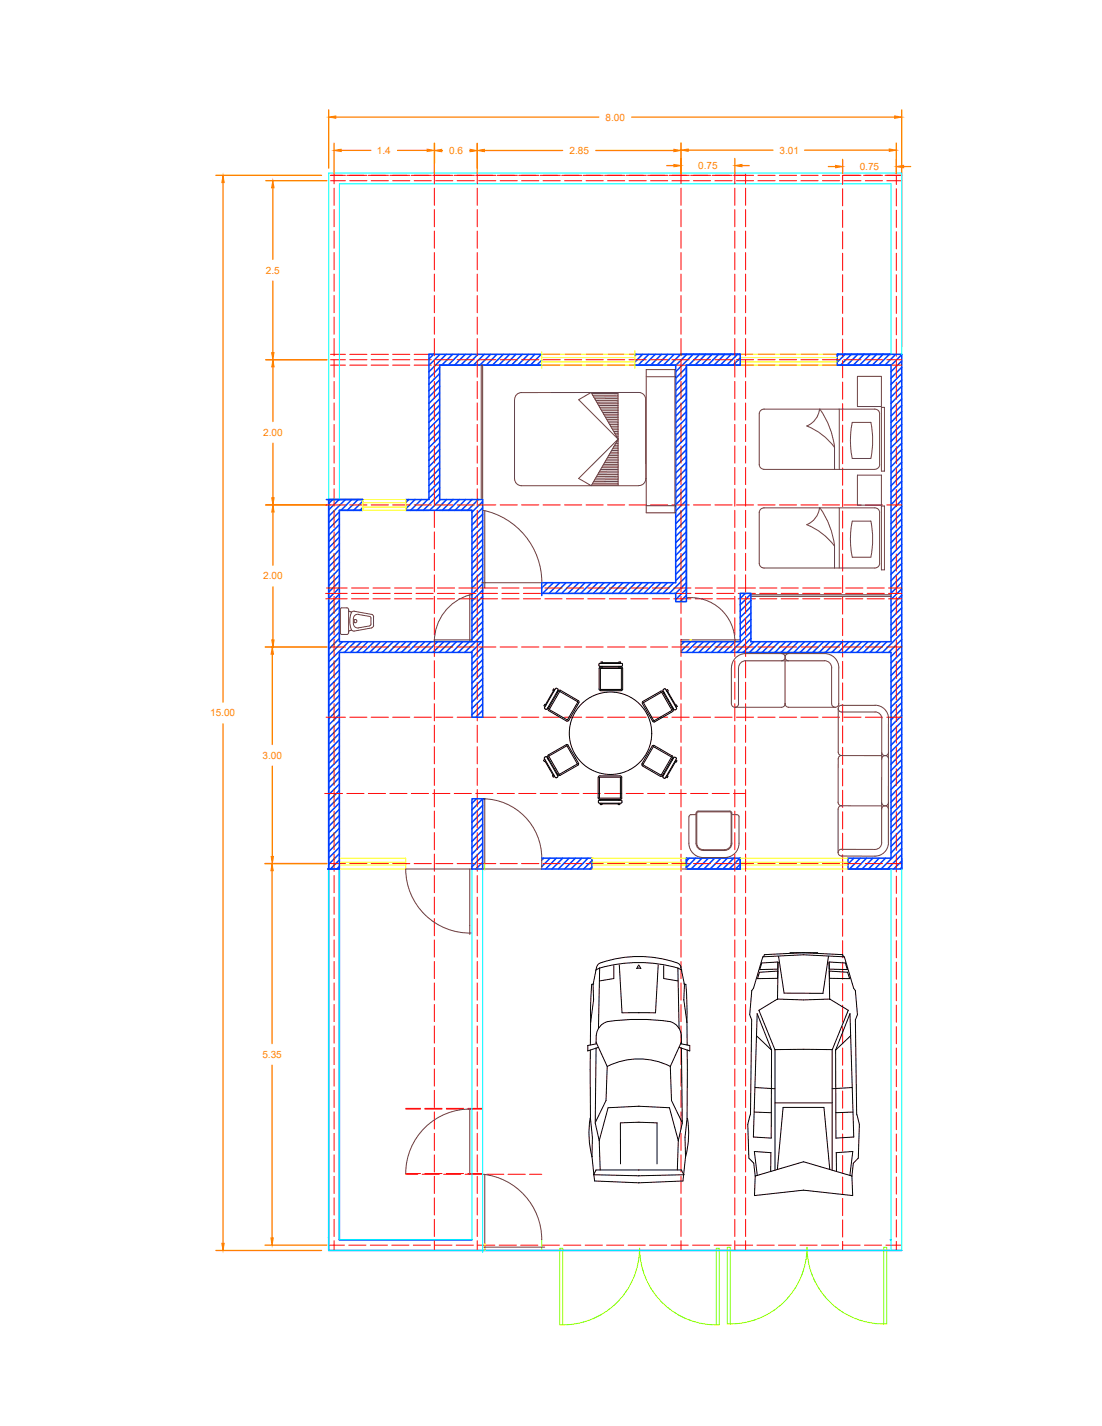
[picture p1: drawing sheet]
<svg xmlns="http://www.w3.org/2000/svg" width="216mm" height="279mm" viewBox="0 0 216 279" stroke-linecap="round" stroke-linejoin="round" font-family="sans-serif">
<defs><g id="words">
<g font-size="2" fill="#ff7f00">
<text x="118.6" y="23.6">8.00</text>
<text x="73.9" y="30.2">1.4</text>
<text x="88" y="30.2">0.6</text>
<text x="111.6" y="30.2">2.85</text>
<text x="136.8" y="33.1">0.75</text>
<text x="152.7" y="30.1">3.01</text>
<text x="168.4" y="33.3">0.75</text>
<text x="52.1" y="53.6">2.5</text>
<text x="51.6" y="85.4">2.00</text>
<text x="51.6" y="113.5">2.00</text>
<text x="41.2" y="140.4">15.00</text>
<text x="51.4" y="148.7">3.00</text>
<text x="51.4" y="207.3">5.35</text>
</g>
</g></defs>
<!-- layer: Ejes -->
<g fill="none" stroke="#f00" stroke-width=".2">
<path d="M64.8 35.4h2.9M64.8 34.4h2.9M65.5 34.1v1.9M65.5 36.9v3.3M68 34.4h3.9M68.5 35.4h3.4M72.2 34.4h3.9M72.7 35.4h3.4M76.4 34.4h3.9M76.9 35.4h3.4M80.6 34.4h3.9M81.1 35.4h3.4"/>
<path d="M84.8 34.4h3.9M85.1 34.1v1.9M85.1 36.9v3.3M85.4 35.4h3.3M89 34.4h3.9M89.6 35.4h3.3M93.2 34.4h3.9M93.5 34.1v1.9M93.5 36.9v3.3M93.8 35.4h3.3M97.4 34.4h4M98 35.4h3.4"/>
<path d="M101.6 34.4h4M102.2 35.4h3.4M105.8 34.4h4M106.4 35.4h3.4M110.1 34.4h3.9M110.6 35.4h3.4M114.2 34.4h4M114.8 35.4h3.4M118.5 34.4h3.9M119 35.4h3.4M122.7 34.4h3.9M123.2 35.4h3.4"/>
<path d="M126.9 34.4h3.9M127.5 35.4h3.3M131.1 34.4h3.9M131.6 35.4h3.4M133.4 34.1v1.9M133.4 36.9v3.3M135.3 34.4h3.9M135.9 35.4h3.3M139.5 34.4h3.9M140.1 35.4h3.3M143.7 34.4h3.9M144 34.1v1.9"/>
<path d="M144 36.9v3.3M144.3 35.4h3.3M146.1 34.1v1.9M146.1 36.9v3.3M148.5 35.4h3.4M148.5 34.4h3.4M152.7 35.4h3.4M152.7 34.4h3.4M156.9 35.4h3.4M156.9 34.4h3.4M161.1 35.4h3.4M161.1 34.4h3.4"/>
<path d="M165.1 37v3.3M165.3 35.4h3.4M168.7 34.4h-3.6v1.8M169.2 34.4h3.7M169.5 35.4h3.4M173.4 34.4h3.3M173.7 35.4h3M175.6 34.4v1.8M175.6 37v3.3M65.5 41.1v3.3M65.5 45.3v3.3M65.5 49.5v3.4"/>
<path d="M65.5 53.7v3.4M65.5 57.9v3.4M85.1 41.1v3.3M85.1 45.3v3.3M85.1 49.5v3.4M85.1 53.7v3.4M85.1 57.9v3.4M93.5 41.1v3.3M93.5 45.3v3.3M93.5 49.5v3.4M93.5 53.7v3.4M93.5 57.9v3.4"/>
<path d="M133.4 41.1v3.3M133.4 45.3v3.3M133.4 49.5v3.4M133.4 53.7v3.4M133.4 57.9v3.4M144 41.1v3.3M144 45.3v3.3M144 49.5v3.4M144 53.7v3.4M144 57.9v3.4M146.1 41.1v3.3M146.1 45.3v3.3"/>
<path d="M146.1 49.5v3.4M146.1 53.7v3.4M146.1 57.9v3.4M165.1 41.2v3.4M165.1 45.4v3.4M165.1 49.6v3.4M165.1 53.8v3.4M165.1 58v3.4M175.6 41.2v3.4M175.6 45.4v3.4M175.6 49.6v3.4M175.6 53.8v3.4"/>
<path d="M175.6 58v3.4M64.8 70.5h2.9M64.8 71.5h2.9M64.8 69.4h2.9M65.5 62.1v3.4M65.5 66.3v3.4M65.5 70.5v3.4M65.5 74.7v3.4M65.5 79v3.3M68.5 70.5h3.4M68.5 71.5h3.4M68.5 69.4h3.4"/>
<path d="M72.7 70.5h3.4M72.7 71.5h3.4M72.7 69.4h3.4M76.9 70.5h3.4M76.9 71.5h3.4M76.9 69.4h3.4M81.1 70.5h3.4M81.1 71.5h3.4M81.1 69.4h3.4M85.1 62.1v3.4M85.1 66.3v3.4M85.1 70.5v3.4"/>
<path d="M85.1 74.7v3.4M85.1 79v3.3M85.4 70.5h3.3M85.4 71.5h3.3M85.4 69.4h3.3M89.6 70.5h3.3M89.6 71.5h3.3M89.6 69.4h3.3M93.5 62.1v3.4M93.5 66.3v3.4M93.5 70.5v3.4M93.5 74.7v3.4"/>
<path d="M93.5 79v3.3M93.8 70.5h3.3M93.8 71.5h3.3M93.8 69.4h3.3M98 70.5h3.4M98 71.5h3.4M98 69.4h3.4M102.2 70.5h3.4M102.2 71.5h3.4M102.2 69.4h3.4M106.4 70.5h3.4M106.4 71.5h3.4"/>
<path d="M106.4 69.4h3.4M110.6 70.5h3.4M110.6 71.5h3.4M110.6 69.4h3.4M114.8 70.5h3.4M114.8 71.5h3.4M114.8 69.4h3.4M119 70.5h3.4M119 71.5h3.4M119 69.4h3.4M123.2 70.5h3.4M123.2 71.5h3.4"/>
<path d="M123.2 69.4h3.4M127.5 70.5h3.3M127.5 71.5h3.3M127.5 69.4h3.3M131.6 70.5h3.4M131.6 71.5h3.4M131.6 69.4h3.4M133.4 62.1v3.4M133.4 66.3v3.4M133.4 70.5v3.4M133.4 74.7v3.4M133.4 79v3.3"/>
<path d="M135.9 70.5h3.3M135.9 71.5h3.3M135.9 69.4h3.3M140.1 70.5h3.3M140.1 71.5h3.3M140.1 69.4h3.3M144 62.1v3.4M144 66.3v3.4M144 70.5v3.4M144 74.7v3.4M144 79v3.3M144.3 70.5h3.3"/>
<path d="M144.3 71.5h3.3M144.3 69.4h3.3M146.1 62.1v3.4M146.1 66.3v3.4M146.1 70.5v3.4M146.1 74.7v3.4M146.1 79v3.3M148.5 70.5h3.4M148.5 71.5h3.4M148.5 69.4h3.4M152.7 70.5h3.4M152.7 71.5h3.4"/>
<path d="M152.7 69.4h3.4M156.9 70.5h3.4M156.9 71.5h3.4M156.9 69.4h3.4M161.1 70.5h3.4M161.1 71.5h3.4M161.1 69.4h3.4M165.1 62.2v3.4M165.1 66.4v3.4M165.1 70.7v3.3M165.1 74.9v3.3M165.1 79.1v3.3"/>
<path d="M165.3 70.5h3.4M165.3 71.5h3.4M165.3 69.4h3.4M169.5 70.5h3.4M169.5 71.5h3.4M169.5 69.4h3.4M173.7 70.5h3M173.7 71.5h3M173.7 69.4h3M175.6 62.2v3.4M175.6 66.4v3.4M175.6 70.7v3.3"/>
<path d="M175.6 74.9v3.3M175.6 79.1v3.3M63.8 98.9h3.9M65.5 83.2v3.3M65.5 87.4v3.3M65.5 91.6v3.4M65.5 95.8v3.4M65.5 100v3.4M68.5 98.9h3.4M72.7 98.9h3.4M76.9 98.9h3.4M81.1 98.9h3.4"/>
<path d="M85.1 83.2v3.3M85.1 87.4v3.3M85.1 91.6v3.4M85.1 95.8v3.4M85.1 100v3.4M85.4 98.9h3.3M89.6 98.9h3.3M93.5 83.2v3.3M93.5 87.4v3.3M93.5 91.6v3.4M93.5 95.8v3.4M93.5 100v3.4"/>
<path d="M93.8 98.9h3.3M98 98.9h3.4M102.2 98.9h3.4M106.4 98.9h3.4M110.6 98.9h3.4M114.8 98.9h3.4M119 98.9h3.4M123.2 98.9h3.4M127.5 98.9h3.3M131.6 98.9h3.4M133.4 83.2v3.3M133.4 87.4v3.3"/>
<path d="M133.4 91.6v3.4M133.4 95.8v3.4M133.4 100v3.4M135.9 98.9h3.3M140.1 98.9h3.3M144 83.2v3.3M144 87.4v3.3M144 91.6v3.4M144 95.8v3.4M144 100v3.4M144.3 98.9h3.3M146.1 83.2v3.3"/>
<path d="M146.1 87.4v3.3M146.1 91.6v3.4M146.1 95.8v3.4M146.1 100v3.4M148.5 98.9h3.4M152.7 98.9h3.4M156.9 98.9h3.4M161.1 98.9h3.4M165.1 83.3v3.4M165.1 87.5v3.4M165.1 91.7v3.4M165.1 95.9v3.4"/>
<path d="M165.3 98.9h3.4M169.5 98.9h3.4M173.7 98.9h3M175.6 83.3v3.4M175.6 87.5v3.4M175.6 91.7v3.4M175.6 95.9v3.4M63.8 116.3h4.2M63.8 117.3h4.2M64 115.2h4M65.5 104.2v3.4M65.5 108.4v3.4"/>
<path d="M65.5 112.6v3.4M65.5 116.8v3.4M68.9 115.2h3.3M68.9 116.3h3.3M68.9 117.3h3.3M73.1 115.2h3.3M73.1 116.3h3.3M73.1 117.3h3.3M77.3 115.2h3.4M77.3 116.3h3.4M77.3 117.3h3.4M81.5 115.2h3.4"/>
<path d="M81.5 116.3h3.4M81.5 117.3h3.4M85.1 104.2v3.4M85.1 108.4v3.4M85.1 112.6v3.4M85.1 116.8v3.4M85.7 115.2h3.4M85.7 116.3h3.4M85.7 117.3h3.4M89.9 115.2h3.4M89.9 116.3h3.4M89.9 117.3h3.4"/>
<path d="M93.5 104.2v3.4M93.5 108.4v3.4M93.5 112.6v3.4M93.5 116.8v3.4M94.1 115.2h3.4M94.1 116.3h3.4M94.1 117.3h3.4M98.3 115.2h3.4M98.3 116.3h3.4M98.3 117.3h3.4M102.5 115.2h3.4M102.5 116.3h3.4"/>
<path d="M102.5 117.3h3.4M106.8 115.2h3.3M106.8 116.3h3.3M106.8 117.3h3.3M111 115.2h3.3M111 116.3h3.3M111 117.3h3.3M115.2 115.2h3.3M115.2 116.3h3.3M115.2 117.3h3.3M119.4 115.2h3.3M119.4 116.3h3.3"/>
<path d="M119.4 117.3h3.3M123.6 115.2h3.3M123.6 116.3h3.3M123.6 117.3h3.3M127.8 115.2h3.4M127.8 116.3h3.4M127.8 117.3h3.4M132 115.2h3.4M132 116.3h3.4M132 117.3h3.4M133.4 104.2v3.4M133.4 108.4v3.4"/>
<path d="M133.4 112.6v3.4M133.4 116.8v3.4M136.2 115.2h3.4M136.2 116.3h3.4M136.2 117.3h3.4M140.4 115.2h3.4M140.4 116.3h3.4M140.4 117.3h3.4M144 104.2v3.4M144 108.4v3.4M144 112.6v3.4M144 116.8v3.4"/>
<path d="M144.6 115.2h3.4M144.6 116.3h3.4M144.6 117.3h3.4M146.1 104.2v3.4M146.1 108.4v3.4M146.1 112.6v3.4M146.1 116.8v3.4M148.8 115.2h3.4M148.8 116.3h3.4M148.8 117.3h3.4M153 115.2h3.4M153 116.3h3.4"/>
<path d="M153 117.3h3.4M157.3 115.2h3.3M157.3 116.3h3.3M157.3 117.3h3.3M161.5 115.2h3.3M161.5 116.3h3.3M161.5 117.3h3.3M165.1 100.1v3.4M165.1 104.3v3.4M165.1 108.5v3.4M165.1 112.8v3.3M165.1 117v3.3"/>
<path d="M165.7 115.2h3.3M165.7 116.3h3.3M165.7 117.3h3.3M169.9 115.2h3.4M169.9 116.3h3.4M169.9 117.3h3.4M174.1 115.2h2.6M174.1 116.3h2.6M174.1 117.3h2.6M175.6 100.1v3.4M175.6 104.3v3.4M175.6 108.5v3.4"/>
<path d="M175.6 112.8v3.3M175.6 117v3.3M64.8 126.8h2.9M65.5 121.1v3.3M65.5 125.2v3.4M65.5 129.5v3.3M65.5 133.7v3.3M65.5 137.9v3.3M68.5 126.8h3.4M72.7 126.8h3.4M76.9 126.8h3.4M81.1 126.8h3.4"/>
<path d="M85.1 121.1v3.3M85.1 125.2v3.4M85.1 129.5v3.3M85.1 133.7v3.3M85.1 137.9v3.3M85.4 126.8h3.3M89.6 126.8h3.3M93.5 121.1v3.3M93.5 125.2v3.4M93.5 129.5v3.3M93.5 133.7v3.3M93.5 137.9v3.3"/>
<path d="M93.8 126.8h3.3M98 126.8h3.4M102.2 126.8h3.4M106.4 126.8h3.4M110.6 126.8h3.4M114.8 126.8h3.4M119 126.8h3.4M123.2 126.8h3.4M127.5 126.8h3.3M131.6 126.8h3.4M133.4 121.1v3.3M133.4 125.2v3.4"/>
<path d="M133.4 129.5v3.3M133.4 133.7v3.3M133.4 137.9v3.3M135.9 126.8h3.3M140.1 126.8h3.3M144 121.1v3.3M144 125.2v3.4M144 129.5v3.3M144 133.7v3.3M144 137.9v3.3M144.3 126.8h3.3M146.1 121.1v3.3"/>
<path d="M146.1 125.2v3.4M146.1 129.5v3.3M146.1 133.7v3.3M146.1 137.9v3.3M148.5 126.8h3.4M152.7 126.8h3.4M156.9 126.8h3.4M161.1 126.8h3.4M165.1 121.2v3.3M165.1 125.4v3.3M165.1 129.6v3.3M165.1 133.8v3.4"/>
<path d="M165.1 138v3.4M165.3 126.8h3.4M169.5 126.8h3.4M173.7 126.8h3M175.6 121.2v3.3M175.6 125.4v3.3M175.6 129.6v3.3M175.6 133.8v3.4M175.6 138v3.4M63.6 155.5h3.5M63.9 140.5h3.8M65.5 142.1v3.4"/>
<path d="M65.5 146.3v3.4M65.5 150.5v3.4M65.5 154.7v3.4M65.5 158.9v3.4M68 155.5h3.3M68.5 140.5h3.4M72.2 155.5h3.3M72.7 140.5h3.4M76.4 155.5h3.3M76.9 140.5h3.4M80.6 155.5h3.4M81.1 140.5h3.4"/>
<path d="M84.8 155.5h3.3M85.1 142.1v3.4M85.1 146.3v3.4M85.1 150.5v3.4M85.1 154.7v3.4M85.1 158.9v3.4M85.4 140.5h3.3M89 155.5h3.4M89.6 140.5h3.3M93.2 155.5h3.4M93.5 142.1v3.4M93.5 146.3v3.4"/>
<path d="M93.5 150.5v3.4M93.5 154.7v3.4M93.5 158.9v3.4M93.8 140.5h3.3M97.4 155.5h3.4M98 140.5h3.4M101.6 155.5h3.4M102.2 140.5h3.4M105.8 155.5h3.4M106.4 140.5h3.4M110.1 155.5h3.3M110.6 140.5h3.4"/>
<path d="M114.2 155.5h3.4M114.8 140.5h3.4M118.5 155.5h3.3M119 140.5h3.4M122.7 155.5h3.3M123.2 140.5h3.4M126.9 155.5h3.3M127.5 140.5h3.3M131.1 155.5h3.4M131.6 140.5h3.4M133.4 142.1v3.4M133.4 146.3v3.4"/>
<path d="M133.4 150.5v3.4M133.4 154.7v3.4M133.4 158.9v3.4M135.3 155.5h3.4M135.9 140.5h3.3M139.5 155.5h3.4M140.1 140.5h3.3M143.7 155.5h2.4M144 142.1v3.4M144 146.3v3.4M144 150.5v3.4M144 154.7v3.4"/>
<path d="M144 158.9v3.4M144.3 140.5h3.3M146.1 142.1v3.4M146.1 146.3v3.4M146.1 150.5v3.4M146.1 154.7v3.4M146.1 158.9v3.4M148.5 140.5h3.4M152.7 140.5h3.4M156.9 140.5h3.4M161.1 140.5h3.4M165.1 142.2v3.4"/>
<path d="M165.1 146.4v3.4M165.1 150.6v3.4M165.1 154.8v3.4M165.1 159v3.4M165.3 140.5h3.4M169.5 140.5h3.4M173.7 140.5h3M175.6 142.2v3.4M175.6 146.4v3.4M175.6 150.6v3.4M175.6 154.8v3.4M175.6 159v3.4"/>
<path d="M64.8 169.2h2.9M65.5 163.1v3.4M65.5 167.3v3.4M65.5 171.6v3.3M65.5 175.8v3.3M65.5 180v3.3M68.5 169.2h3.4M72.7 169.2h3.4M76.9 169.2h3.4M81.1 169.2h3.4M85.1 163.1v3.4M85.1 167.3v3.4"/>
<path d="M85.1 171.6v3.3M85.1 175.8v3.3M85.1 180v3.3M85.4 169.2h3.3M89.6 169.2h3.3M93.5 163.1v3.4M93.5 167.3v3.4M93.5 171.6v3.3M93.5 175.8v3.3M93.5 180v3.3M93.8 169.2h3.3M98 169.2h3.4"/>
<path d="M102.2 169.2h3.4M106.4 169.2h3.4M110.6 169.2h3.4M114.8 169.2h3.4M119 169.2h3.4M123.2 169.2h3.4M127.5 169.2h3.3M131.6 169.2h3.4M133.4 163.1v3.4M133.4 167.3v3.4M133.4 171.6v3.3M133.4 175.8v3.3"/>
<path d="M133.4 180v3.3M135.9 169.2h3.3M140.1 169.2h3.3M144 163.1v3.4M144 167.3v3.4M144 171.6v3.3M144 175.8v3.3M144 180v3.3M144.3 169.2h3.3M146.1 163.1v3.4M146.1 167.3v3.4M146.1 171.6v3.3"/>
<path d="M146.1 175.8v3.3M146.1 180v3.3M148.5 169.2h3.4M152.7 169.2h3.4M156.9 169.2h3.4M161.1 169.2h3.4M165.1 163.3v3.3M165.1 167.5v3.3M165.1 171.7v3.3M165.1 175.9v3.4M165.3 169.2h3.4M169.5 169.2h3.4"/>
<path d="M173.7 169.2h3M175.6 163.3v3.3M175.6 167.5v3.3M175.6 171.7v3.3M175.6 175.9v3.4M65.5 184.2v3.3M65.5 188.4v3.3M65.5 192.6v3.4M65.5 196.8v3.4M85.1 184.2v3.3M85.1 188.4v3.3M85.1 192.6v3.4"/>
<path d="M85.1 196.8v3.4M93.5 184.2v3.3M93.5 188.4v3.3M93.5 192.6v3.4M93.5 196.8v3.4M133.4 184.2v3.3M133.4 188.4v3.3M133.4 192.6v3.4M133.4 196.8v3.4M144 184.2v3.3M144 188.4v3.3M144 192.6v3.4"/>
<path d="M144 196.8v3.4M146.1 184.2v3.3M146.1 188.4v3.3M146.1 192.6v3.4M146.1 196.8v3.4M165.1 180.1v3.4M165.1 184.3v3.4M165.1 188.5v3.4M165.1 192.7v3.4M165.1 196.9v3.4M175.6 180.1v3.4M175.6 184.3v3.4"/>
<path d="M175.6 188.5v3.4M175.6 192.7v3.4M175.6 196.9v3.4M65.5 201v3.4M65.5 205.2v3.4M65.5 209.4v3.4M65.5 213.6v3.4M65.5 217.8v3.4M79.5 217.3h2.9M79.5 217.2h2.9M83.2 217.3h3.4M83.2 217.2h3.4"/>
<path d="M85.1 201v3.4M85.1 205.2v3.4M85.1 209.4v3.4M85.1 213.6v3.4M85.1 217.8v3.4M87.4 217.3h3.4M87.4 217.2h3.4M91.7 217.3h2.9M91.7 217.2h2.9M93.5 201v3.4M93.5 205.2v3.4M93.5 209.4v3.4"/>
<path d="M93.5 213.6v3.4M93.5 217.8v3.4M133.4 201v3.4M133.4 205.2v3.4M133.4 209.4v3.4M133.4 213.6v3.4M133.4 217.8v3.4M144 201v3.4M144 205.2v3.4M144 209.4v3.4M144 213.6v3.4M144 217.8v3.4"/>
<path d="M146.1 201v3.4M146.1 205.2v3.4M146.1 209.4v3.4M146.1 213.6v3.4M146.1 217.8v3.4M165.1 201.1v3.4M165.1 205.3v3.4M165.1 209.6v3.3M165.1 213.8v3.3M165.1 218v3.3M175.6 201.1v3.4M175.6 205.3v3.4"/>
<path d="M175.6 209.6v3.3M175.6 213.8v3.3M175.6 218v3.3M65.5 222.1v3.3M65.5 226.3v3.3M65.5 230.5v3.3M65.5 234.7v3.4M65.5 238.9v3.4M79.5 229.9h2.9M79.5 230.1h2.4M82.7 230.1h3.4M83.2 229.9h3.4"/>
<path d="M85.1 222.1v3.3M85.1 226.3v3.3M85.1 230.5v3.3M85.1 234.7v3.4M85.1 238.9v3.4M86.9 230.1h3.4M87.4 229.9h3.4M91.1 230.1h3.4M91.7 229.9h2.9M93.5 222.1v3.3M93.5 226.3v3.3M93.5 230.5v3.3"/>
<path d="M93.5 234.7v3.4M93.5 238.9v3.4M95.3 230.1h3.4M99.5 230.1h3.4M103.7 230.1h2.4M133.4 222.1v3.3M133.4 226.3v3.3M133.4 230.5v3.3M133.4 234.7v3.4M133.4 238.9v3.4M144 222.1v3.3M144 226.3v3.3"/>
<path d="M144 230.5v3.3M144 234.7v3.4M144 238.9v3.4M146.1 222.1v3.3M146.1 226.3v3.3M146.1 230.5v3.3M146.1 234.7v3.4M146.1 238.9v3.4M165.1 222.2v3.4M165.1 226.4v3.4M165.1 230.6v3.4M165.1 234.8v3.4"/>
<path d="M165.1 239v3.4M175.6 222.2v3.4M175.6 226.4v3.4M175.6 230.6v3.4M175.6 234.8v3.4M175.6 239v3.4M64.4 244h3.1M65.5 243.1v1.9M68.3 244h3.4M72.5 244h3.4M76.8 244h3.3M81 244h3.3"/>
<path d="M85.1 243.1v1.9M85.2 244h3.3M89.4 244h3.3M93.5 243.1v1.9M93.6 244h3.4M97.8 244h3.4M102 244h3.4M106.2 244h3.4M110.4 244h3.4M114.6 244h3.4M118.8 244h3.4M123 244h3.4"/>
<path d="M127.3 244h3.3M131.5 244h3.3M133.4 243.1v1.9M135.7 244h3.4M139.9 244h3.4M144 243.1v1.9M144.1 244h3.4M146.1 243.1v1.9M148.3 244h3.4M152.5 244h3.4M156.7 244h3.4M160.9 244h3.4"/>
<path d="M165.1 243.2v1.8M165.1 244h3.4M169.4 244h3.3M173.6 244h3.1M175.6 243.2v1.8"/>
</g>
<!-- layer: Muros bajos -->
<path d="M174.6 69.4v-33.4h-108.1v61.9M176.7 69.4v-35.5h-112.3v64M66.4 155.5v1M64.4 170.3v74.7h112.3v-74.7M92.5 170.1v72.8h-26v-72.6M94.6 170.3v75.1M174.6 170.3v74.7M92.4 217.2v.1M64.3 242.5h.1M174.5 242.9h.1" fill="none" stroke="#0ff" stroke-width=".2"/>
<!-- layer: Muros de carga -->
<g fill="none" stroke="#003fff" stroke-width=".3">
<path d="M84.9 69.4l-.9 .9M86.1 72l-2.1 2.1M86.1 73.2l-2.1 2.1M86.1 74.4l-2.1 2.1M86.1 75.7l-2.1 2.1M86.1 76.9l-2.1 2.1M86.1 78.2l-2.1 2.1M86.1 79.4l-2.1 2.1M86.2 69.4l-2.2 2.2M87.4 69.4l-3.4 3.4M88.7 69.4l-2.1 2.1M89.9 69.4l-2.1 2.1"/>
<path d="M91.2 69.4l-2.1 2.1M92.4 69.4l-2.1 2.1M93.6 69.4l-2.1 2.1M94.9 69.4l-2.1 2.1M96.1 69.4l-2.1 2.1M97.4 69.4l-2.2 2.1M98.6 69.4l-2.1 2.1M99.8 69.4l-2.1 2.1M101.1 69.4l-2.1 2.1M102.3 69.4l-2.1 2.1M103.6 69.4l-2.2 2.1M104.8 69.4l-2.1 2.1"/>
<path d="M106 69.4l-2.1 2.1M106.1 70.6l-.9 .9M106.1 71.5h-20v26.4h8.5v42.6h-2.1v-12.7h-26v115.1h26M106.1 69.4h-22.1v28.5h-4.5M124.4 69.4h20.6v2.1h-10.5v46.4h-2.1v-1.6h-26.3M124.4 71.5h8v42.7h-26.3v2.5M124.6 69.4l-.2 .3M125.9 69.4l-1.5 1.5M127.1 69.4l-2.1 2.1M128.4 69.4l-2.2 2.1M129.6 69.4l-2.1 2.1M130.8 69.4l-2.1 2.1"/>
<path d="M132.1 69.4l-2.1 2.1M133.3 69.4l-2.1 2.1M134.5 72l-2.1 2.1M134.5 73.2l-2.1 2.1M134.5 74.5l-2.1 2.1M134.5 75.7l-2.1 2.1M134.5 77l-2.1 2.1M134.5 78.2l-2.1 2.1M134.5 79.4l-2.1 2.1M134.6 69.4l-2.2 2.2M135.8 69.4l-3.4 3.5M137 69.4l-2.1 2.1"/>
<path d="M138.3 69.4l-2.1 2.1M139.5 69.4l-2.1 2.1M140.8 69.4l-2.2 2.1M142 69.4l-2.1 2.1M143.2 69.4l-2.1 2.1M144.5 69.4l-2.1 2.1M145 70.1l-1.4 1.4M145 71.4l-.1 .1M164.3 69.4l-.3 .3M165.6 69.4l-1.6 1.6M166.8 69.4l-2.1 2.1M168 69.4l-2.1 2.1"/>
<path d="M169.3 69.4l-2.1 2.1M170.5 69.4l-2.1 2.1M171.8 69.4l-2.1 2.1M173 69.4l-2.1 2.1M174.2 69.4l-2.1 2.1M175.5 69.4l-2.1 2.1M176.7 69.5l-2.1 2.1M176.7 70.7l-2.1 2.1M176.7 72l-2.1 2.1M176.7 73.2l-2.1 2.1M176.7 74.5l-2.1 2.1M176.7 75.7l-2.1 2.1"/>
<path d="M176.7 76.9l-2.1 2.1M176.7 78.2l-2.1 2.1M176.7 79.4l-2.1 2.1M63.9 97.9h7.2h-6.7v72.4M64.4 97.9v147.1h112.3M65.2 97.9l-.8 .8M66.4 97.9l-2 2M67.7 97.9l-3.3 3.3M68.9 97.9l-2.1 2.1M70.2 97.9l-2.2 2.1M71.1 98.2l-1.8 1.8M71.1 99.4l-.6 .6"/>
<path d="M71.1 100h-4.6v25.7h28.1M79.5 100h13v25.7M80.1 97.9l-.6 .6M81.3 97.9l-1.8 1.8M82.6 97.9l-2.2 2.1M83.8 97.9l-2.1 2.1M86.1 80.6l-2.1 2.1M86.1 81.9l-2.1 2.1M86.1 83.1l-2.1 2.1M86.1 84.4l-2.1 2.1M86.1 90.6l-2.1 2.1M86.1 96.8l-3.2 3.2"/>
<path d="M86.1 85.6l-2.1 2.1M86.1 86.8l-2.1 2.1M86.1 88.1l-2.1 2.1M86.1 89.3l-2.1 2.1M86.1 91.8l-2.1 2.1M86.1 93l-2.1 2.1M86.1 94.3l-2.1 2.1M86.1 95.5l-2.1 2.1M86.3 97.9l-2.1 2.1M87.5 97.9l-2.1 2.1M88.8 97.9l-2.2 2.1M90 97.9l-2.1 2.1"/>
<path d="M91.2 97.9l-2.1 2.1M92.5 97.9l-2.1 2.1M93.7 97.9l-2.1 2.1M94.6 98.3l-2.1 2.1M94.6 99.5l-2.1 2.1M134.5 80.7l-2.1 2.1M134.5 81.9l-2.1 2.1M134.5 83.1l-2.1 2.2M134.5 84.4l-2.1 2.1M134.5 85.6l-2.1 2.1M134.5 86.9l-2.1 2.1M134.5 88.1l-2.1 2.1"/>
<path d="M134.5 89.3l-2.1 2.2M134.5 90.6l-2.1 2.1M134.5 91.8l-2.1 2.1M134.5 93.1l-2.1 2.1M134.5 94.3l-2.1 2.1M134.5 95.5l-2.1 2.2M134.5 96.8l-2.1 2.1M134.5 98l-2.1 2.1M134.5 99.3l-2.1 2.1M176.7 80.6l-2.1 2.2M176.7 81.9l-2.1 2.1M176.7 83.1l-2.1 2.1"/>
<path d="M176.7 84.4l-2.1 2.1M176.7 85.6l-2.1 2.1M176.7 86.8l-2.1 2.2M176.7 88.1l-2.1 2.1M176.7 89.3l-2.1 2.1M176.7 90.6l-2.1 2.1M176.7 91.8l-2.1 2.1M176.7 93l-2.1 2.2M176.7 94.3l-2.1 2.1M176.7 95.5l-2.1 2.1M176.7 96.8l-2.1 2.1M176.7 98l-2.1 2.1"/>
<path d="M176.7 99.3l-2.1 2.1M66.5 113.9l-2.1 2.1M66.5 115.2l-2.1 2.1M66.5 100.3l-2.1 2.1M66.5 101.5l-2.1 2.1M66.5 102.8l-2.1 2.1M66.5 104l-2.1 2.1M66.5 105.2l-2.1 2.2M66.5 106.5l-2.1 2.1M66.5 107.7l-2.1 2.1M66.5 109l-2.1 2.1M66.5 110.2l-2.1 2.1"/>
<path d="M66.5 111.4l-2.1 2.2M66.5 112.7l-2.1 2.1M66.5 116.4l-2.1 2.1M66.5 117.6l-2.1 2.2M66.5 118.9l-2.1 2.1M94.6 100.8l-2.1 2M94.6 102l-2.1 2.1M94.6 103.2l-2.1 2.1M94.6 104.5l-2.1 2.1M94.6 105.7l-2.1 2.1M94.6 107l-2.1 2.1M94.6 108.2l-2.1 2.1"/>
<path d="M94.6 111.9l-2.1 2.1M94.6 113.2l-2.1 2.1M94.6 114.4l-2.1 2.1M94.6 115.6l-2.1 2.1M94.6 116.9l-2.1 2.1M94.6 118.1l-2.1 2.1M94.6 109.4l-2.1 2.1M94.6 110.7l-2.1 2.1M94.6 119.4l-2.1 2.1M107.2 114.2l-1.1 1M108.4 114.2l-2.1 2.1M109.7 114.2l-2.1 2.1"/>
<path d="M110.9 114.2l-2.1 2.1M112.1 114.2l-2 2.1M113.4 114.2l-2.1 2.1M114.6 114.2l-2.1 2.1M115.9 114.2l-2.1 2.1M117.1 114.2l-2.1 2.1M118.3 114.2l-2.1 2.1M119.6 114.2l-2.1 2.1M120.8 114.2l-2.1 2.1M122.1 114.2l-2.1 2.1M123.3 114.2l-2.1 2.1M124.6 114.2l-2.2 2.1"/>
<path d="M125.8 114.2l-2.1 2.1M127 114.2l-2.1 2.1M128.3 114.2l-2.1 2.1M129.5 114.2l-2.1 2.1M130.8 114.2l-2.2 2.1M132 114.2l-2.1 2.1M133.4 115.2h.1M134.5 112.9l-3.4 3.4M134.5 114.2l-2.1 2.1M134.5 115.4l-2.1 2.1M134.5 116.6l-1.2 1.3M134.5 101.7l-2.1 2.2"/>
<path d="M134.5 100.5l-2.1 2.1M134.5 103l-2.1 2.1M134.5 104.2l-2.1 2.1M134.5 105.5l-2.1 2.1M134.5 106.7l-2.1 2.1M134.5 108l-2.1 2.1M134.5 109.2l-2.1 2.1M134.5 110.4l-2.1 2.1M134.5 111.7l-2.1 2.1M146 116.3l-1 1M147.1 117.6l-2.1 2.1M147.1 118.9l-2.1 2.1"/>
<path d="M147.1 116.4l-2.1 2.1M176.7 114.1l-2.1 2.1M176.7 115.4l-2.1 2.1M176.7 116.6l-2.1 2.1M176.7 100.5l-2.1 2.1M176.7 101.7l-2.1 2.1M176.7 103l-2.1 2.1M176.7 104.2l-2.1 2.1M176.7 105.5l-2.1 2.1M176.7 106.7l-2.1 2.1M176.7 107.9l-2.1 2.1M176.7 109.2l-2.1 2.1"/>
<path d="M176.7 110.4l-2.1 2.1M176.7 111.7l-2.1 2.1M176.7 112.9l-2.1 2.1M176.7 117.9l-2.1 2.1M176.7 119.1l-2.1 2.1M66.5 138.7l-2.1 2.1M66.5 120.1l-2.1 2.1M66.5 121.4l-2.1 2.1M66.5 122.6l-2.1 2.1M66.5 123.8l-2.1 2.2M66.5 125.1l-2.1 2.1M66.5 128.8l-2.1 2.1"/>
<path d="M66.5 130l-2.1 2.1M66.5 131.3l-2.1 2.1M66.5 132.5l-2.1 2.1M66.5 133.8l-2.1 2.1M66.5 135l-2.1 2.1M66.5 136.2l-2.1 2.1M66.5 137.5l-2.1 2.1M66.5 140l-2.1 2.1M67.1 125.7l-2.7 2.7M68.3 125.7l-3.9 4M69.6 125.7l-2.1 2.1M70.8 125.7l-2.1 2.1"/>
<path d="M72.1 125.7l-2.1 2.1M73.3 125.7l-2.1 2.1M74.5 125.7l-2.1 2.1M75.8 125.7l-2.1 2.1M77 125.7l-2.1 2.1M78.3 125.7l-2.1 2.1M79.5 125.7l-2.1 2.1M80.7 125.7l-2.1 2.1M82 125.7l-2.1 2.1M83.2 125.7l-2.1 2.1M84.5 125.7l-2.1 2.1M85.7 125.7l-2.1 2.1"/>
<path d="M86.9 125.7l-2.1 2.1M88.2 125.7l-2.1 2.1M89.4 125.7l-2.1 2.1M90.7 125.7l-2.1 2.1M91.9 125.7l-2.1 2.1M94.6 121.8l-2.1 2.1M94.6 123.1l-2.1 2.1M94.6 124.3l-3.6 3.5M94.6 125.6l-2.3 2.2M94.6 126.8l-2.1 2.1M94.6 137.9l-2.1 2.2M94.6 139.2l-1.4 1.3"/>
<path d="M94.6 120.6l-2.1 2.1M94.6 128l-2.1 2.1M94.6 129.3l-2.1 2.1M94.6 130.5l-2.1 2.1M94.6 131.7l-2.1 2.2M94.6 133l-2.1 2.1M94.6 134.2l-2.1 2.1M94.6 135.5l-2.1 2.1M94.6 136.7l-2.1 2.1M133.4 125.7h11.6v-9.4h2.1v9.4h27.5v-54.2h-10.6v-2.1h12.7v100.9h-10.6v-2.2h8.5v-40.3h-41.2M134.1 125.7l-.7 .7M135.3 125.7l-1.9 1.9"/>
<path d="M136.6 125.7l-2.2 2.1M137.8 125.7l-2.1 2.1M139 125.7l-2.1 2.1M140.3 125.7l-2.1 2.1M141.5 125.7l-2.1 2.1M142.8 125.7l-2.2 2.1M144 125.7l-2.1 2.1M147.1 120.1l-2.1 2.1M147.1 121.3l-2.1 2.2M147.1 122.6l-2.1 2.1M147.1 123.8l-4 4M147.1 125.1l-2.7 2.7"/>
<path d="M147.7 125.7l-2.1 2.1M149 125.7l-2.2 2.1M150.2 125.7l-2.1 2.1M151.4 125.7l-2.1 2.1M152.7 125.7l-2.1 2.1M153.9 125.7l-2.1 2.1M155.2 125.7l-2.2 2.1M156.4 125.7l-2.1 2.1M157.6 125.7l-2.1 2.1M158.9 125.7l-2.1 2.1M160.1 125.7l-2.1 2.1M161.4 125.7l-2.2 2.1"/>
<path d="M162.6 125.7l-2.1 2.1M163.8 125.7l-2.1 2.1M165.1 125.7l-2.1 2.1M166.3 125.7l-2.1 2.1M167.6 125.7l-2.2 2.1M168.8 125.7l-2.1 2.1M170 125.7l-2.1 2.1M171.3 125.7l-2.1 2.1M172.5 125.7l-2.1 2.1M173.8 125.7l-2.2 2.1M176.7 124.1l-3.8 3.7M176.7 125.3l-2.6 2.5"/>
<path d="M176.7 126.5l-2.1 2.2M176.7 137.7l-2.1 2.1M176.7 138.9l-2.1 2.2M176.7 120.3l-2.1 2.1M176.7 121.6l-2.1 2.1M176.7 122.8l-2.1 2.1M176.7 127.8l-2.1 2.1M176.7 129l-2.1 2.1M176.7 130.3l-2.1 2.1M176.7 131.5l-2.1 2.1M176.7 132.7l-2.1 2.2M176.7 134l-2.1 2.1"/>
<path d="M176.7 135.2l-2.1 2.1M176.7 136.5l-2.1 2.1M66.4 156.2l-2 2M66.4 156.5h.1M66.4 141.6h.1M66.5 153.6l-2.1 2.1M66.5 141.2l-2.1 2.1M66.5 142.5l-2.1 2M66.5 143.7l-2.1 2.1M66.5 144.9l-2.1 2.1M66.5 146.2l-2.1 2.1M66.5 147.4l-2.1 2.1"/>
<path d="M66.5 148.7l-2.1 2M66.5 149.9l-2.1 2.1M66.5 151.1l-2.1 2.1M66.5 152.4l-2.1 2.1M66.5 154.9l-2.1 2.1M66.5 157.3l-2.1 2.1M66.5 158.6l-2.1 2.1M66.5 159.8l-2.1 2.1M92.5 156.5h2.1v13.8h-2.1zM93.4 156.5l-.9 .9M94.5 156.5h.5M94.6 140.4l-.1 .1"/>
<path d="M94.6 156.5l-2.1 2.2M94.6 157.8l-2.1 2.1M94.6 159l-2.1 2.1M176.7 140.2l-2.1 2.1M176.7 141.4l-2.1 2.1M176.7 142.7l-2.1 2.1M176.7 143.9l-2.1 2.1M176.7 145.1l-2.1 2.1M176.7 146.4l-2.1 2.1M176.7 147.6l-2.1 2.1M176.7 148.9l-2.1 2.1M176.7 150.1l-2.1 2.1"/>
<path d="M176.7 151.3l-2.1 2.1M176.7 152.6l-2.1 2.1M176.7 153.8l-2.1 2.1M176.7 155.1l-2.1 2.1M176.7 156.3l-2.1 2.1M176.7 157.5l-2.1 2.1M176.7 158.8l-2.1 2.1M64.2 170.3h2.3M66.5 161.1l-2.1 2.1M66.5 162.3l-2.1 2.1M66.5 163.5l-2.1 2.1M66.5 164.8l-2.1 2.1"/>
<path d="M66.5 166l-2.1 2.1M66.5 167.3l-2.1 2.1M66.5 168.5l-1.8 1.8M66.5 169.7l-.5 .6M94.6 160.3l-2.1 2.1M94.6 161.5l-2.1 2.1M94.6 162.8l-2.1 2.1M94.6 164l-2.1 2.1M94.6 165.2l-2.1 2.1M94.6 166.5l-2.1 2.1M94.6 167.7l-2.1 2.1M94.6 169l-1.4 1.3"/>
<path d="M94.6 170.2l-.1 .1M106.1 168.1h9.9v2.2h-9.9M106.5 168.1l-.4 .5M107.8 168.1l-1.7 1.7M109 168.1l-2.1 2.2M110.2 168.1l-2.1 2.2M111.5 168.1l-2.1 2.2M112.7 168.1l-2.1 2.2M114 168.1l-2.1 2.2M115.2 168.1l-2.1 2.2M116 168.6l-1.7 1.7M116 169.9l-.4 .4"/>
<path d="M133.4 170.3h11.6v-2.2h-10.5v2.2M135.1 168.1l-.6 .6M136.3 168.1l-1.8 1.9M137.5 168.1l-2.1 2.2M138.8 168.1l-2.1 2.2M140 168.1l-2.1 2.2M141.3 168.1l-2.2 2.2M142.5 168.1l-2.1 2.2M143.7 168.1l-2.1 2.2M145 168.1l-2.1 2.2M145 169.3l-.9 1M167.3 168.1l-1.2 1.2"/>
<path d="M168.5 168.1l-2.1 2.2M169.8 168.1l-2.1 2.2M171 168.1l-2.1 2.2M172.2 168.1l-2.1 2.2M173.5 168.1l-2.1 2.2M176.7 166.2l-4.1 4.1M176.7 167.5l-2.8 2.8M176.7 168.7l-1.6 1.6M176.7 160l-2.1 2.1M176.7 161.3l-2.1 2.1M176.7 162.5l-2.1 2.1M176.7 163.7l-2.1 2.1"/>
<path d="M176.7 165l-2.1 2.1M176.7 169.9l-.4 .4M174.5 242.9h.1"/>
</g>
<!-- layer: Ventanas -->
<g fill="none" stroke="#ff0" stroke-width=".2">
<path d="M94.3 71.5h.3M106.1 70.1h18.3M106.1 70.9h18.3M106.1 71.5h18.3M106.1 69.4h18.3M106.1 68.9v3.3M124.4 68.7v3.5M145 70.1h19M145 70.9h19M145 71.5h19M145 69.4h19M71.1 99.6h.1"/>
<path d="M71.1 97.9h8.4v2.1h-8.4zM71.1 99.4h8.4M71.1 98.5h8.4M79.5 99.4h.1M106.1 114.2v1M135.2 125.4h.1M66.5 168.1h13v2.2h-13.1M66.5 169.5h13M66.5 168.9h13M92.5 170.3h2.1M116 169.5h18.5M116 168.9h18.5"/>
<path d="M116 168.1h.1M134.5 168.1h-18.5v2.2h50.1M145 169.5h21.1M145 168.9h21.1M145 168.1h21.1M79.5 229.9v.2M95.1 243.8h-.1v1.2"/>
</g>
<!-- layer: Muebles -->
<g fill="none" stroke="#723939" stroke-width=".2">
<path d="M94.3 71.5v26.4M94.6 71.5v26.4M100.8 78.3v15.5M113.4 78.3l2.4-1.4 5.3 9.1zM117.1 79.1h4M117.3 79.5h3.8M117.5 79.8h3.6M121.1 77.1h-5.2M121.1 77.4h-5M121.1 77.8h-4.8M121.1 78.1h-4.6M121.1 78.4l-4.4 .1"/>
<path d="M121.1 76.9v18.3M121.1 78.8h-4.2M126.5 78.3v15.5a1.34 1.34 0 0 1-1.3 1.3M126.5 78.2a1.34 1.34 0 0 0-1.3-1.3h-23a1.34 1.34 0 0 0-1.4 1.4M126.6 72.4h5.6v28.1h-5.6zM126.6 73.8h5.6M168 73.7h4.7v6h-4.7zM172.7 79.8h.6v12.5h-.6zM94.6 100v40.5M94.6 100a14.5 14.5 0 0 1 11.6 14.2h-11.8M100.8 93.8a1.34 1.34 0 0 0 1.4 1.4h23M113.4 93.7l7.7-7.7-5.3 9.2z"/>
<path d="M115.9 95h5.2M116.1 94.7h5M117.7 92h3.4M117.7 80.1h3.4M117.9 91.7h3.2M117.9 80.5h3.2M118.1 91.3h3M118.1 80.8h3M118.2 91h2.9M118.3 81.2h2.8M118.5 90.6h2.6M118.5 81.5h2.6"/>
<path d="M118.6 90.3h2.5M118.7 81.8h2.4M118.8 90h2.3M118.9 82.2h2.2M119 89.6h2.1M119.1 82.5h2M119.2 89.3h1.9M119.3 82.8h1.8M119.4 88.9h1.7M119.5 83.2h1.6M119.6 88.6h1.5M119.6 83.5h1.5"/>
<path d="M119.8 88.3h1.3M119.9 83.9h1.2M120 87.9h1.1M120 84.2h1.1M120.2 87.6h.9M120.2 84.5h.9M120.4 87.2h.7M120.4 84.9h.7M120.6 86.9h.5M120.6 85.2h.5M120.8 86.6h.3M120.8 85.6h.3"/>
<path d="M121 86.2h.1M121 85.9h.1M121.1 92.3h-3.6M121.1 92.6l-3.8 .1M121.1 93h-4M121.1 93.3h-4.2M121.1 93.7h-4.4M121.1 94h-4.6M121.1 94.3l-4.8 .1M126.6 99.1h5.6M149.7 92h21.7M160.6 80.2a4 4 0 0 1-2.5 3.3 12.4 12.4 0 0 1 5.4 4.2"/>
<path d="M160.6 99.5a4 4 0 0 1-2.5 3.3 12.7 12.7 0 0 1 5.4 4.2M160.6 80.2a16.4 16.4 0 0 1 2.9 7.5M160.6 99.5a16.4 16.4 0 0 1 2.9 7.5M163.5 87.7v4.3M164.4 80.2v11.8M164.4 99.5v11.8M168 93.1h4.7v5.9h-4.7zM170.6 82.7a17.8 17.8 0 0 1 0 7.1h-3.6a17.5 17.5 0 0 1 0-7h3.6M171.4 80.2h-21.7a.94 .94 0 0 0-1 .9v9.9a.94 .94 0 0 0 1 .9M171.4 99.5h-21.7a.94 .94 0 0 0-1 .9v10a.94 .94 0 0 0 1 .9h21.7M171.4 80.2a.94 .94 0 0 1 .9 .9M171.4 99.5a.94 .94 0 0 1 .9 .9"/>
<path d="M172.3 81.1v9.9M172.3 91a.94 .94 0 0 1-.9 .9M172.7 99.1h.6v12.6h-.6zM66.9 119.1h1M66.9 119.1l-.2 .3v4.8l.2 .1h1h.2l.2-.4M67.9 119.1l.4 .4M68.3 119.5l.1 .3 .5 .1M68.3 119.5v4.5M69.4 119.8l3.4 .6M69.4 119.7l-.3 .1a3 3 0 0 0-.4 3l.2 .7 .5 .1M92 116.5h.4M95 100.1v15.1"/>
<path d="M134.5 117.1a8.6 8.6 0 0 1 9.5 8.6M147.1 116.5h27.5M147.1 116.8h27.5M163.5 107v4.3M170.6 102.1a17.8 17.8 0 0 1 0 7.1h-3.6a17.5 17.5 0 0 1 0-7.1h3.6M172.3 100.5v9.9M172.3 110.4a.94 .94 0 0 1-.9 .9M68.9 123.5l-.5 .1-.1 .3M69.2 121.2v1M69.2 122.2l.2 .5 .6 .3 2.4-.4M69.4 121.4a.33 .33 0 0 1 .4 .1 .33 .33 0 0 1 0 .4 .33 .33 0 0 1-.4 .1v-.5M72.4 120.8l-2.4-.4-.6 .3-.2 .5"/>
<path d="M72.4 120.8l.3 .3v1.2l-.3 .3M72.8 123l-3.4 .7M72.8 120.4l.3 .2 .1 .3M73.2 120.9v1.6M73.2 122.5l-.1 .3-.3 .2M85.1 125.7a9.5 9.5 0 0 1 6.9-9.1v9.1M85.1 125.4h7.4M133.4 125.4h11.6M143.3 130.9a2.8 2.8 0 0 1 2.8-2.8h15.4a2.8 2.8 0 0 1 2.8 2.8v7a.7 .7 0 0 1-.7 .7 .7 .7 0 0 1-.7-.7v-7M146.1 129.5h15.4M146.1 129.5a1.44 1.44 0 0 0-1.4 1.4v7a.71 .71 0 0 1-.7 .7 .71 .71 0 0 1-.7-.7v-7M153.1 128.1a.71 .71 0 0 1 .7 .7 .71 .71 0 0 1-.7 .7"/>
<path d="M153.8 129.5v8.4a.71 .71 0 0 0 .7 .7M153.8 137.9a.71 .71 0 0 1-.7 .7h-9.1M154.5 138.6h9.1M154.5 128.1a.71 .71 0 0 0-.7 .7 .71 .71 0 0 0 .7 .7M161.5 129.5a1.41 1.41 0 0 1 1.4 1.4M164.2 138.9v8.5a.67 .67 0 0 0 .7 .6l7.8 .1M164.9 138.2h6.5M164.9 138.2a.67 .67 0 0 0-.7 .6 .67 .67 0 0 0 .7 .7h6.5a1.28 1.28 0 0 1 1.4 1.3M171.4 138.2a2.64 2.64 0 0 1 2.7 2.6M94.6 156.5a11.6 11.6 0 0 1 11.5 11.6v2.2h-11.5M95 156.5v12.7M136.4 159.3v5.9a1.41 1.41 0 0 0 1.4 1.4h4.2a1.45 1.45 0 0 0 1.4-1.4"/>
<path d="M136.4 159.6l-1.2 .1-.2 .3M136.4 159.3v-.2l.4-.2h6.2l.2 .1 .2 .3M136.8 159.1h6.2M136.8 159l-.3 .3v5.9a1.26 1.26 0 0 0 1.3 1.3h4.2a1.3 1.3 0 0 0 1.2-1.3v-5.9l-.2-.3M143.4 159.3v5.9M143.4 159.6h1M144.4 159.6l.2 .1 .2 .3M164.9 157.9h7.8M164.9 157.9a.67 .67 0 0 0-.7 .6v8.6M164.9 148a.67 .67 0 0 0-.7 .7v8.5a.67 .67 0 0 0 .7 .7M172.7 157.2a.67 .67 0 0 0 .7 .7 .67 .67 0 0 0 .7-.7M172.7 158.5a.67 .67 0 0 1 .7-.6 .67 .67 0 0 1 .7 .6"/>
<path d="M172.7 140.8v24.3a1.32 1.32 0 0 1-1.3 1.3h-6.5M172.7 147.4a.67 .67 0 0 0 .7 .7 .67 .67 0 0 0 .7-.7M172.7 148.7a.67 .67 0 0 1 .7-.7 .67 .67 0 0 1 .7 .7M174.1 140.8l-.1 24.3M92 170.3v12.8M92.5 170.3h-13a12.6 12.6 0 0 0 12.9 12.5M135 160v5.2a2.8 2.8 0 0 0 2.8 2.8M137.8 168h4.2M144.8 160v5.2a2.8 2.8 0 0 1-2.8 2.8M174.1 165.1a2.64 2.64 0 0 1-2.7 2.6h-6.5a.67 .67 0 0 1-.7-.6 .67 .67 0 0 1 .7-.7M92 217.2v12.9M92.5 217.3a12.6 12.6 0 0 0-13 12.6"/>
<path d="M94.6 230.1a12.9 12.9 0 0 1 11.5 12.8M95 230.1v14.9M94.8 244.3h11.9"/>
</g>
<!-- layer: puertas -->
<path d="M95 169.2v1.3M106.1 242.9v2.1M125.3 244.6a15 15 0 0 1-15.6 15v-15h.6v15M125.3 244.6a15 15 0 0 0 15.6 15M140.3 259.6v-15h.6v15M158.1 244.4a15 15 0 0 0 15.6 15v-15h-.6v15M158.1 244.4a15 15 0 0 1-15.6 15v-15h.6v15" fill="none" stroke="#7fff00" stroke-width=".2"/>
<!-- layer: COTAS -->
<g fill="none" stroke="#ff7f00" stroke-width=".25">
<path d="M42.3 34.4h20.7M43.7 35.8v101.8M52.1 35.4h11.9M53.5 36.8v14M64.4 21.5v11.5M65.5 28.1v5.9M65.8 22.9h51.5M66.9 29.5h5.8M77.9 29.5h5.8M85.1 28.1v5.9M85.1 28.1v3.9M86.5 29.5h.2"/>
<path d="M92 29.5h.1M93.5 28.1v5.9M94.9 29.5h15.3M116.7 29.5h15.3M123.7 22.9h51.6M130.6 32.4h1.4M133.4 28v6M134.8 29.4h16.6M144 31.1v2.9M145.4 32.4h1.4M157.6 29.4h16.6M162.3 32.6h1.4"/>
<path d="M165.1 31.2v2.8M175.6 28v6M176.7 21.5v46.5M177 32.6h1.4M53.5 55.1v14M52.1 70.5h11.9M53.5 71.9v10.7M52.1 98.9h11.9M53.5 86.8v10.7M53.5 100.3v10.4M53.5 115v10.4M52 126.8h12"/>
<path d="M53.3 128.2v17.7M43.7 141.8v101.8M53.3 150.1v17.7M51.9 169.2h12.1M53.3 170.6v33.9M53.3 208.7v33.8M42.3 245h20.7M51.9 244h12.1"/>
</g>
<g fill="#ff7f00" stroke="#ff7f00" stroke-width=".2">
<path d="M64.4 22.9l1.4-.2v.5z"/>
<path d="M175.3 22.7l1.4 .2-1.4 .3z"/>
<path d="M43.7 34.4l.2 1.4h-.4z"/>
<path d="M43.5 243.6h.4l-.2 1.4z"/>
<path d="M65.5 29.5l1.4-.3v.5z"/>
<path d="M83.7 29.2l1.4 .3-1.4 .2z"/>
<path d="M85.1 29.5l1.4-.2v.4z"/>
<path d="M92.1 29.3l1.4 .2-1.4 .2z"/>
<path d="M93.5 29.5l1.4-.2v.4z"/>
<path d="M132 29.3l1.4 .2-1.4 .2z"/>
<path d="M133.4 29.4l1.4-.2v.5z"/>
<path d="M174.2 29.2l1.4 .2-1.4 .3z"/>
<path d="M132 32.2l1.4 .2-1.4 .3z"/>
<path d="M144 32.4l1.4-.2v.5z"/>
<path d="M163.7 32.4l1.4 .2-1.4 .3z"/>
<path d="M175.6 32.6l1.4-.2v.5z"/>
<path d="M53.5 35.4l.2 1.4h-.5z"/>
<path d="M53.2 69.1h.5l-.2 1.4z"/>
<path d="M53.5 70.5l.2 1.4h-.5z"/>
<path d="M53.2 97.5h.5l-.2 1.4z"/>
<path d="M53.5 98.9l.2 1.4h-.5z"/>
<path d="M53.2 125.4h.5l-.2 1.4z"/>
<path d="M53.3 126.8l.3 1.4h-.5z"/>
<path d="M53.1 167.8h.5l-.3 1.4z"/>
<path d="M53.3 169.2l.2 1.4h-.4z"/>
<path d="M53.1 242.5h.4l-.2 1.5z"/>
</g>
<!-- layer: Muebles -->
<g fill="none" stroke="#000" stroke-width=".2">
<path d="M106.7 138.6l.2 .4M107 138.2l-.3-.2-.1 .3 .2 .1M107.2 138.9l-.3 .1M107.3 138.7l.1 .1M107.4 138.4l.2 .1M107.6 139l2.1-3.5 3.5 2-2 3.6-3.6-2.1M107.6 139h.1M108.4 135.3l-1.5 2.8M108.7 135.1l-.2-.1-.2 .2 .3 .2M109.1 135.7h.1M109.1 134.9h-.3l-2.1 3.7M109.1 134.9l.1 .1"/>
<path d="M109.2 135.4l.2 .1M109.3 135v.2l-2.1 3.7M113.3 137.3l-3.6-2.1-.3 .2-2 3.4 .1 .4 3.5 2.1M113.3 137.3l.1 .4-2 3.5-.4 .1M117.4 131l.3-.3h4l.3 .3M117.4 131v4.2l.3 .1h4l.3-.3v-4M117.5 130h4.3M117.5 130l-.2 .1 .2 .5h4.3M117.6 131l.1 4.1h4v-4.1M117.7 131h4M117.7 131h-.1M117.8 130v-.3h.3v.3"/>
<path d="M117.8 130.6v.1M118.1 129.9h3.2M118.1 130.6v.1M121.3 130v-.3h.3v.3M121.3 130.6v.1M121.6 130.6v.1M121.7 131h.1M121.8 130l.2 .4-.2 .2M125.8 137.8l2.1 3.5 .2 .2 3.7-2.1M125.9 137.4l3.7-2 .2 .1 2.1 3.5M126 137.4l-.1 .4M126.1 137.7l2 3.5"/>
<path d="M126.1 137.7l3.5-2.1 2.1 3.5-3.5 2.1M130 135.5l-.1 .1M130.2 135l-.3 .3 2.1 3.7h.5M130.2 135h.2M130.2 135.8l-.1 .1M130.4 135l2.1 3.7v.3M130.5 135.3l.3-.2 .1 .3-.2 .1M130.8 135.4l1.6 2.8M131.8 138.6h-.2M131.9 139l-.1 .4M131.9 138.8l-.1 .1M132.3 138.3l.2-.2 .2 .3-.3 .1"/>
<path d="M106.8 148.8l-.3 .1 .1 .3 .3-.1M106.8 149.1l1.6 2.8M107.1 148.3l-.4 .1-.1 .2 2.2 3.7 .2 .1 .3-.4-2.2-3.7M107.3 148.3l2 3.5M107.4 148.4l-.2 .1M107.5 148.7l-.1 .1M108.5 151.8l-.2 .2 .1 .3 .3-.2M109.1 151.5l-.1 .1M109.3 151.7l-.2 .1M109.3 151.8l.4 .1M111 146.1l2.1 3.5M111 146.1l-3.5 2.1 2.1 3.5"/>
<path d="M111.3 146l2 3.5v.3l-3.6 2.1M111.3 146l-.4-.1-3.5 2-.1 .4M113.1 149.6l-3.5 2.1M117.2 152.2l.3-.2 4.2 .1 .1 .2v4.2l-.3 .1h-4.2l-.1-.2zM117.3 156.8h4.4l.2 .4-.2 .2h-4.3l-.2-.2zM117.5 152.3h4.1v4.1h-4.1zM117.6 157.4v.2h.3v-.2M117.6 156.6v.2M117.9 157.5h3.2M117.9 156.6v.2M121.1 157.4v.2h.3v-.2M121.1 156.6v.2"/>
<path d="M121.4 156.6v.2M126 149.9l3.5 2M126 149.8l2-3.5 3.6 2-2.1 3.6M129.8 151.9l.2 .1M130 151.6l.1 .1M130.6 152l.3 .1-.2 .3-.2-.2M131.6 148.8l.1 .1M131.7 148.1l-3.5-2h-.3l-2.1 3.6v.2l3.7 2.2 .3-.1 2-3.5M131.7 148.1l.1 .4M131.7 148.6l.2 .1M132 148.4l-2.1 3.7 .2 .4 .3-.1M132 148.4h.3l.1 .1"/>
<path d="M132.3 149.3l-1.6 2.7M132.4 148.9l.2 .2-.2 .2-.2-.1M132.4 148.5l.1 .2-2.1 3.7"/>
<circle cx="119.6" cy="143.7" r="8.1"/>
</g>
<!-- layer: Autos -->
<g fill="none" stroke="#000" stroke-width=".2">
<path d="M115.9 192.8l-.2 5v2.5M116.3 192.8l-.4 .1M116.9 189.5l-.7 3.4 .1 3-.6 4.4v4.4M116.9 189.5a1.17 1.17 0 0 1 .9-.9 22.2 22.2 0 0 1 15.3 .3l.3 .6M117.5 189.7l-.8 .4M117.5 189.7l-.3 11.8M117.5 189.7a27.8 27.8 0 0 1 15.3 0M120.3 189.2v2.5l-2.8 .5M121.3 189.1l.6 9.3h3.4M125.1 189.1l-.4 .7h.8l-.3-.7M129 189.1l-.6 9.3h-3.4M130 189.2v2.5l2.8 .5"/>
<path d="M133.4 189.5l.7 3.4-.1 3 .6 4.4M133.6 190.1l-.8-.4 .2 11.8M134 192.8l.4 .1M134.4 192.8l.2 3.4v4.1M148.3 198.6l2.9 7.1-.1 17.3-3.5-.2zM148.8 190.5l3.6-.2-.1 1.4h-3.9zM149.2 188.7l3.2-.2v1.4l-3.5 .1zM152.4 188.6l-.1 7.2M152.5 187.4l1.1 7.2h7.6l1.1-7.2M154.8 186.7h5.4M157.4 186.7l-7.6 .3-.2 .5M157.5 186.7l7.6 .3 .2 .5"/>
<path d="M162.4 188.6l.1 7.2M162.4 188.5l3.2 .2 .4 1.3-3.5-.1zM162.5 190.3l3.6 .2 .4 1.2h-4zM166.5 198.6l.8 24.2-3.5 .2-.1-17.3zM115.6 219.1a18.3 18.3 0 0 0 .4 7.5M115.7 205.7v13.5l.4 3.7-.1 3.8 .5 4.7 8.7 .4 8.6-.4 .5-4.7-.1-3.8 .4-3.7v-13.5M116.8 204.5a4.2 4.2 0 0 1 .9-3.6 3.3 3.3 0 0 1 2.5-.9 38.5 38.5 0 0 1 11.5 .3 2.97 2.97 0 0 1 1.8 2.6v1.6M116.8 204.2l2.2 4.8-.3 6.6-2 4.2M116.8 205.4l-.2 14.6 .8 3.5M116.9 204.5l-1.7 .4v1l2-.7M119 208.9a13.7 13.7 0 0 1 12.3 0M125.1 216.7l6.1 .3 1.7 6.5"/>
<path d="M125.2 216.7l-6.1 .3-1.7 6.5M131.3 209l.3 6.6 2 4.2M133.4 204.5l1.7 .4v1l-2-.7M133.5 204.2l-2.2 4.8M133.5 205.4l.2 14.6-.8 3.5M134.6 200.3v4.4M134.7 219.1a18.3 18.3 0 0 1-.4 7.5M147 218.4l-.5 1.9 .2 6.6 1 1 .3 2.5M147 218.4l.3-18.6-.4-1 .4-4.7 .3-.5 1.8-6.1 8-.4 8 .4 1.8 6.1 .4 .5 .4 4.7-.4 1 .2 18.6M147.8 217.9l3.3 .1M147.9 213.1l3.9 .2M148.2 202.9l3 2.8"/>
<path d="M151.8 216.1h11.3M151.8 205.7l-3.1-7.7 3.6-2.3 5.1 .2 5.2-.2 3.6 2.3-3.2 7.7M166.7 202.9l-3 2.8M166.9 213.1l-3.9 .2M167.1 217.9l-3.3 .1M167.9 218.4l.5 1.9-.2 6.6-1 1-.3 2.5M116.3 230.2l8.9 .2M116.3 230.2l.5-1h16.7l.5 1M117.4 223.5l.2 5.7M121.6 228l-.1-8 3.6-.1 3.6 .1v8M132.9 223.5l-.2 5.7M134 230.2l-8.9 .2"/>
<path d="M148 230.4l-.2 3.9 9.6-1.1 9.7 1.1-.2-3.9M148 230.4l9.4-2.8 9.5 2.8M151 229.5v-3.7l-3.2-.2 .6 4.7M151.8 229.3v-23.6l5.6-.1 5.6 .1v23.6M152.3 229.1l1.1-12.1h8l1.2 12.1M163.9 229.5l-.1-3.7 3.3-.2-.6 4.7"/>
</g>
<use href="#words"/>
</svg>
